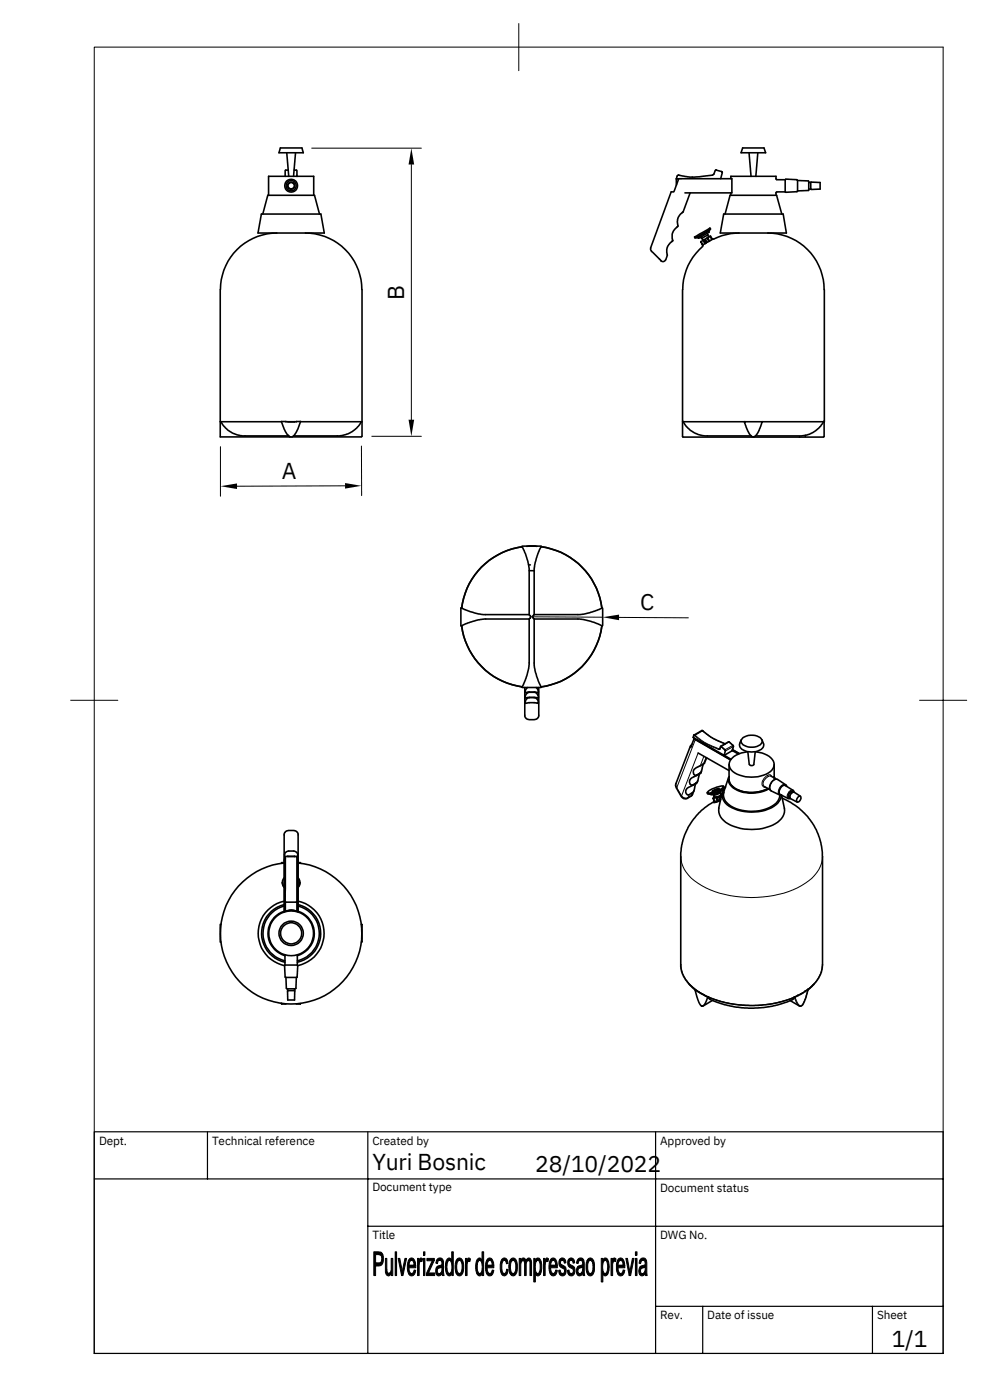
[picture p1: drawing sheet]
<svg xmlns="http://www.w3.org/2000/svg" width="210mm" height="297mm" viewBox="0 0 210 297" stroke-linecap="round" stroke-linejoin="round" font-family="sans-serif">
<defs><g id="words">
<g font-size="4.9">
<text x="85.8" y="63.7" transform="rotate(-90 85.8 63.7)">B</text>
<text x="59.8" y="101.6">A</text>
<text x="135.9" y="129.5">C</text>
<text x="79" y="248.2">Yuri Bosnic</text>
<text x="113.6" y="248.6">28/10/2022</text>
<text x="189.2" y="285.8">1/1</text>
</g>
<g font-size="2.5">
<text x="21" y="243">Dept.</text>
<text x="45" y="243">Technical reference</text>
<text x="79" y="242.9">Created by</text>
<text x="140.1" y="243">Approved by</text>
<text x="79" y="252.7">Document type</text>
<text x="140.1" y="253">Document status</text>
<text x="79" y="263">Title</text>
<text x="140.1" y="263">DWG No.</text>
<text x="140.1" y="280">Rev.</text>
<text x="150.1" y="280">Date of issue</text>
<text x="186.1" y="280">Sheet</text>
</g>
</g></defs>
<g fill="none" stroke="#000" stroke-width=".34">
<path d="M59.5 31.4h4.6l.3 1h-5.2zM60.8 32.4l.5 5M61.1 36.1l-.6 .1v1.2M62.4 36.1l.6 .1v1.2v-.2M62.7 32.4l-.4 5M143.5 37.9v1.4M151.2 37.2l-2.1 .2a11.1 11.1 0 0 1-5.1-.2l-.3 .1-.2 .7h.5M151.5 36.9l-.3 .2M151.5 37l.4-.9 1.3 .3 .1 .3-.4 1.2M155.1 37.9v-.5h9.6v.6l.1 .1M157.6 31.4h4.5l.4 1h-5.2zM158.9 32.4l.5 5"/>
<path d="M160.8 32.4l-.4 5M164.8 38.1h1.8v2.6h-1.8l-.1 .2v.5M166.7 38.1h2.4M169.1 38.2l.1 .1M169.2 38.3l2.3 .1M169.2 38.3v2.3M171.5 38.4v2l-2.3 .1M171.6 38.7h.4M172 38.7v1.4M172 38.7h2v1.4l-1.9 .1M55.5 45.4h12.6l.7 4.1h-14.1zM55.8 45.4l1-4h9.9l1.1 4"/>
<path d="M57 41.4v-4h9.6v4M58.8 49.5a12 12 0 0 0-12 11.9M64.8 49.5a12 12 0 0 1 12 11.9M138.1 52.6v.4l.2 .4 1.9 1.8a.57 .57 0 0 0 .5 .3 .57 .57 0 0 0 .5-.4M145.3 40.9h10v-3h-11.3l-.9 2.4a.45 .45 0 0 1-.2 .5 .45 .45 0 0 1-.5-.1l-4.3 11.9M146.4 40.9l-1.4 4.1-.7 .5-.4 .8-.2 .7 .1 1.1-.6 .6-.4 .6-.1 1.5a.46 .46 0 0 1-.4 .7l-.7 1-.1 1.1 .1 .6-.3 .9M147.4 50.3l3.2-1.9 .2 .2-3.3 1.9zM148.9 50.6l.3 .4-.5 .3M149.1 52v.3M149.1 52.3a11.9 11.9 0 0 0-4.2 9.1M149.3 50.9l-.1 .1 .4 .7M149.5 50.9h-.2l.5 .7"/>
<path d="M149.6 51.7l-.5 .3-.4-.7 .5 .7M149.9 51.5l-.3 .2M149.9 51.5h.1M150 50.5l-.3 .3M150 49.5l.2 .3-1.1 .7-.2 .1-.2-.3M150.1 49.9l.3 .4M150.2 50.5h-.2l.4 .7M150.3 49l.1 .3-2.1 1.3-.2-.3M150.5 48.8l.1 .1-1.4 .8-1.3 .8-.1-.2M150.7 50.1l.5 .7 .2-.1M150.7 50.1l.4 .7-1.1 .6-.3-.6-.2 .1 .4 .6M150.7 50.1l-.5 .4 .4 .7"/>
<path d="M153.6 45.4h12.6l.7 4.1h-14.1zM153.9 45.4l1-4h9.9l1.1 4M155.1 40.9v.5M156.9 49.5l-1.9 .1-1.8 .4-1.7 .7M162.9 49.5a12 12 0 0 1 12 11.9M169.2 40.6l-2.5 .1M171.6 40.1h.4M172 40.1l.1 .1M46.7 61.4v28.1M76.8 61.4v28.1M144.8 61.4v28.1M174.9 61.4l-.1 28.1"/>
<path d="M46.7 89.5v3.2h14.9M46.7 89.5h.2a5.9 5.9 0 0 0 6 3h8.3M46.9 89.5h12.8M61 89.5h1.5M61.1 92.4l.4 .3M62 92.7h14.7M63.8 89.5a7.2 7.2 0 0 1-1.6 3.1 .98 .98 0 0 1-1.4-.7l-1.1-2.4h2.8M76.7 89.5a5.9 5.9 0 0 1-6.1 3h-8.3M76.7 89.5h-14.2M76.7 89.5h.1v3.1M76.7 89.5h.1M76.8 92.6l-.1 .1"/>
<path d="M144.9 92.8h29.9M145 89.5h-.2l.1 3.2M145 89.5h13.2M145 89.5a5.9 5.9 0 0 0 6.1 3h8.3M169.7 92.7v.1M170.9 92.4v.3M174.8 89.5a5.7 5.7 0 0 1-5.6 3h-8.9M174.8 89.5h-13.1l-.9 2.4a1.01 1.01 0 0 1-1.3 .7l-.7-.9-.9-2.2h3.8M174.8 89.5h.1v3.1l-.1 .1M174.8 89.5h.1M110.8 116a15 15 0 0 0-12.8 13M110.8 116h.1"/>
<path d="M110.8 116l.1-.1h3.9v.1M110.8 116l.7 1.6 .8 3.1v9.7M111.7 115.9h2.2M112.1 115.9h1.5M112.2 119.9h.3M114.8 116a15.1 15.1 0 0 1 12.9 13M114.8 116l-1 2.5-.4 2.6M98 129h-.2v3.8h.2M98 129l1.7 .8 2.8 .6h9.8M98 132.8a15.1 15.1 0 0 0 12.8 13M112.3 131.4h-9.6l-2.4 .5-2.3 .9M112.3 130.4v.1a.44 .44 0 0 1 .3 .5 .44 .44 0 0 1-.3 .4"/>
<path d="M112.3 131.4v9.6l-.5 2.5-1 2.3M112.5 121.1h.9M113.4 121.1v9.3M113.4 130.4l-.1 .1a.45 .45 0 0 0-.3 .5 .45 .45 0 0 0 .4 .4M113.4 131.4h9.6l2.4 .5 2.3 .9M113.4 131.4v9.8l.5 2.4 .9 2.2M113.4 121.1h.1M127.7 129l.2 .1v3.6l-.2 .1M127.7 132.8a15 15 0 0 1-12.9 13M127.7 129l-2.5 1-2.1 .4h-9.7M127.8 129h.1M110.8 145.8v.1h4v-.1"/>
<path d="M110.8 145.8h.1M111.4 145.9v5.9a1 1 0 0 0 .9 .9h1.1a.94 .94 0 0 0 .9-.9v-5.9M112.3 148h1.1M113.4 148l.5 .3 .3 .5a.28 .28 0 0 1 .1 .4 .28 .28 0 0 1-.5 0h-1.8a.36 .36 0 0 1-.6-.1l.1-.2a.94 .94 0 0 1 .8-.9M113.4 148l.4 .1a.27 .27 0 0 0 .4 0 .27 .27 0 0 0 0-.4l-.4-.6-.4-.2h-1.2l-.5 .4-.2 .4a.28 .28 0 0 0 0 .4 .28 .28 0 0 0 .4-.1h.4M113.8 145.9v.1a.67 .67 0 0 1 .3 1l-.4-.1h-1.8a.29 .29 0 0 1-.5 .1 .29 .29 0 0 1 .1-.5l.4-.6M114.8 145.8h.1M146.5 158.6l.8-1.8 7.7 4.4M146.5 158.3l-3.1 8.3 .1 .5 1 1.9a1.01 1.01 0 0 0 1.4 .4l.9-.6 .5-1M146.8 158h.1M146.8 158l-.2 .3v.3M147.1 156.5l.2-.5 1.6-1 .3 .1a12.4 12.4 0 0 0 4.7 2.8"/>
<path d="M147.1 156.5h.1M147.1 156.5l.4 .3M147.3 156.6v.2M147.3 156.8l.3 .2M147.5 156.7l6.1 3.6M147.5 157l7.5 4.3M148.1 159.8l6.6 3.7M152.7 159l.2-.6 1.8-1 .9 .9-.2 1 1.2 .7M152.7 158.9h.1M155.3 159.3l-1.6 1M155.3 159.3h.1M155.4 159.1l1.4 .8"/>
<path d="M155.4 159.1l1.5 .8M157.3 157a1.44 1.44 0 0 0-.3 1.6 3.5 3.5 0 0 0 5 0 1.44 1.44 0 0 0-.3-1.6M157.7 156.5a3.2 3.2 0 0 1 3.8 .3 .9 .9 0 0 1-.5 1.4 2.89 2.89 0 0 1-3.7-.6 .91 .91 0 0 1 .4-1.1zM158.6 159.6a4.2 4.2 0 0 0-3.8 2.3 2.52 2.52 0 0 0 2.2 2.6 6.8 6.8 0 0 0 6.8-1.1 1.87 1.87 0 0 0-.6-2.9l-1.5-.7-1.3-.2M158.7 159.6l.3 2.6M160.3 159.6l-.3 2.6a.55 .55 0 0 1-1 0M145.9 167.2l1.8-.9-.6 1.9-.9 .5a.72 .72 0 0 1-.7-.5 .72 .72 0 0 1 .2-.8zM148.1 165.7l-.4 .6M148.9 163.7l-.3 .4-2.1 1.3a.69 .69 0 0 0-.2 .7 .69 .69 0 0 0 .7 .5l1-.7 .5-1.7M150 160.8l-.5 1.2-2.2 1.2a.71 .71 0 0 0-.2 .9 .71 .71 0 0 0 .7 .4l1-.7 .5-1.7M150 168.2l.1 .3M150.4 167.9l.9-.5a3.8 3.8 0 0 1 2.3-.5 5 5 0 0 1-3.5 1.3z"/>
<path d="M151.2 167.9l.8-.5h.6a1.16 1.16 0 0 1-1.2 .6h-.3zM151.3 169.4h.1M151.3 169.4l.2 .7M151.4 169.1l.1 .2M151.4 169.1l.2 .1M151.5 170.2l-.6 .3a13.3 13.3 0 0 0-6.4 11.3v22.9a7.2 7.2 0 0 0 3.6 5.7l1.6 .9M151.5 170.1v.1M151.5 170.1l.1 .1M151.5 170v.1M151.6 169.2l-.3 .2M151.7 169l-.3 .1M152 169.3l-.6 .1 .3 .7"/>
<path d="M152.1 169.2l-.1 .1 .2 .7 .2-.1M152.2 170l-.5 .2M152.5 171.5a3.5 3.5 0 0 0 2.6 3.7 11 11 0 0 0 9.9-.7l.4-.4a2.85 2.85 0 0 0 1-2.6M152.6 169.1h-.1M152.8 169.9h-.4l-.3-.7 .4-.1 .3 .8-1.1 .2M152.8 168.3l.2 .4-.4 .3-.9 .2-.1-.4M152.8 168.1a1.54 1.54 0 0 1-1.4 .7v-.2M152.9 168.9l-.2 .2 .2 .6M153 168.8v.4M153 168.6h.2M153.1 168.8h-.1l.1 .3M153.2 167.7l-1.1 .7-.8 .3-.5-.2"/>
<path d="M153.2 168.3l-.7 3.3M153.2 167.6l.1 .1M153.3 167.5l-.1 .1a4.7 4.7 0 0 1-2.6 .9M153.6 166.8v.3a5 5 0 0 1-3.4 1.4M153.6 160.3h.1M153.6 168.1a2.67 2.67 0 0 0 1.9 3.2 8.9 8.9 0 0 0 9.2-.9 2.6 2.6 0 0 0 .8-1.6M153.6 160.3l1.5 .8M154 167a2.54 2.54 0 0 0 .8 4.1 9.6 9.6 0 0 0 9.8-.3l.4-.4a2.3 2.3 0 0 0 .8-1.6M154.6 164.9l-1 3.2M154.7 162.2v3.3a3.3 3.3 0 0 0 3.1 2.5 8.1 8.1 0 0 0 5.2-.6M154.8 164.8a2.08 2.08 0 0 0 1.3 2.7 7.6 7.6 0 0 0 7-.1M162.3 167l1.1 .6"/>
<path d="M163.6 164.7l1.1 .7M164.2 164.8l.2 .4M164.3 162.2v2.9M164.3 164.9l.1 .3M166 169.4l1.8 .9 2.1 1.5a13.4 13.4 0 0 1 4.6 10v22.9a6.7 6.7 0 0 1-3.1 5.3M166.9 166.9l-.2-.4-1.7-1.1h-.5l-.7 .5-.5 1 .1 .6 .2 .3 2 1h.3l.5 2.8M168.3 168.1a.71 .71 0 0 0-.8 .4 .71 .71 0 0 0 .1 .8M168.5 168.1l-.2-.4-1.6-1a1.27 1.27 0 0 0-1.1 1.9l1.7 .9h.4M169.4 169.1l.3-.1a.73 .73 0 0 1 .1 .8 .73 .73 0 0 1-.6 .4l-.2-.5zM169.9 169l-1.3-.8a.84 .84 0 0 0-.9 .4 .84 .84 0 0 0 .1 .9l1.4 .7M46.9 196.2h-.2v3.7h.2M59.7 183.2h.1"/>
<path d="M59.9 187.3l.1 .6 .3 .4M60.3 183.2a15 15 0 0 0-11.3 22.8 15 15 0 0 0 25.5 0 15 15 0 0 0-11.2-22.8M60.3 183.1l-.6 .1M60.3 186.3a1.44 1.44 0 0 0 0 1.9M60.3 193.4a4.9 4.9 0 0 0-3.4 4.8 4.9 4.9 0 0 0 3.6 4.6M60.3 192.3a6 6 0 0 0-4.5 5.9 6 6 0 0 0 4.7 5.7M60.3 192a6.3 6.3 0 0 0-4.8 6.2 6.3 6.3 0 0 0 5 6M60.3 191.3a7 7 0 0 0-5.5 6.8 7 7 0 0 0 5.6 6.8M60.3 193.5v-16.3a1 1 0 0 1 1-.9h1a.94 .94 0 0 1 1 .9v16.3M60.4 182.3l-.1 .4M60.4 181.2l.6-.5 1.3-.1a.9 .9 0 0 1 .9 .8v12l-1.3-.2-1.5 .2v-12.2M60.6 191.4h2.4"/>
<path d="M60.6 181.8h2.4v11.6l-.9-.2-1.5 .2zM61 181.8h.1M62.4 181.8h.2M63.2 182.3l.1 .4M63.3 193.4a4.9 4.9 0 0 1 3.4 4.8 4.9 4.9 0 0 1-3.6 4.6M63.3 192a6.3 6.3 0 0 1 4.8 6.2 6.3 6.3 0 0 1-5 6M63.3 191.3a7 7 0 0 1 5.5 6.8 7 7 0 0 1-5.6 6.8M63.3 183.1l.5 .1M63.3 186.3a1.44 1.44 0 0 1 0 1.9M63.3 192.3a6 6 0 0 1 4.5 5.9 6 6 0 0 1-4.7 5.7M63.6 187.3v.6l-.3 .4M63.8 183.2h.1"/>
<path d="M76.7 196.2l.1 3.7h-.1M59.7 213l.1 .1h.9M60.3 202.7l.2 .1M60.4 204.9l.2 2.5h2.4l.2-2.5M60.5 202.8v2h2.6v-2M60.5 204.9h-.1M60.7 207.4l.1 2.4M60.8 209.9h1.9M61.1 209.9v.3h1.4v-.3M61.1 210.2v2h1.4v-2M62.9 207.4l-.2 2.4M63.1 204.9h.1"/>
<path d="M63.2 202.7l-.1 .1M63.8 213l-.9 .1M146.2 208.8l1.3 1.3M147.5 210.1l1 3a.56 .56 0 0 0 .6 .4 .56 .56 0 0 0 .5-.5l.6-1.4M147.6 210l-.1 .1 2.7 1.5h.1v.2a10.6 10.6 0 0 0 4.4 1.6l2.7 .5 2.6 .1 2.8-.3 2.7-.6a6.6 6.6 0 0 0 3-1.2l.1-.3M149.8 211.3l.5 .3M150.3 211.6l3.7 1.2 3 .5 2.1 .1 2.4-.1 2.4-.3 2-.4 2.7-1M151.2 212.3l-2 1.2M168.6 211.6h.1M169.3 211.3l-.8 .3M170.4 210.7l-.7 .4M170.9 210.4l-2.3 1.2"/>
<path d="M171.4 210l-.5 .4M171.4 210l-.7 2.4a1.16 1.16 0 0 1-1 1.1l-2-1.1M171.4 209.9v.1M172.8 208.8l-1.4 1.3M135 267.1v3.6"/>
<circle cx="61.8" cy="39.4" r="1.09"/>
<circle cx="61.8" cy="39.4" r=".68"/>
<circle cx="61.8" cy="39.4" r="1.36"/>
<circle cx="61.8" cy="39.4" r=".77"/>
<circle cx="61.8" cy="198.1" r="4.8"/>
<circle cx="61.8" cy="198.1" r="2.58"/>
<circle cx="61.8" cy="198.1" r="2.24"/>
</g>
<g fill="none" stroke="#000" stroke-width=".21">
<path d="M20 10h180.1v277.2h-180.1zM110.1 5v10M66.1 31.4h23.3M87.3 34.9v54.2M46.8 94.8v10.5M76.7 94.7v10.5M78.9 92.6h10.5M73.2 103.1l-22.9 .1M112.8 130.9l15.1 .1M131.4 131l14.7 .1M15 148.6h10M147.1 156.5l.2-.4a13.3 13.3 0 0 0 5.3 3l.4-.6"/>
<path d="M147.2 156.1h.1M147.3 156h.2a13.6 13.6 0 0 0 5.1 3M147.5 156.7v.1M147.5 157l-3.9 10.2M148.1 159.8l-3.5 9.1M148.9 155.1h.2M149.1 155.1l-1.7 1M149.1 155.1a13.1 13.1 0 0 0 4.7 2.8M149.1 155.1h.1M152.6 159h.1M152.6 159l-.1 .1M152.7 158.9l.1 .1"/>
<path d="M152.8 158.8l-.2 .2M152.9 158.5h.1M153 158.4h.1M153 158.5l.8 .7M153.1 158.4v.1M153.8 159.3l-.2 1M153.8 159.2l.1-.1 .1 .3M153.9 159.3h.1M154 159.3l-.3 1M154.6 157.5h.1M154.7 157.5l.8 .7-1.6 .9-.8-.7M154.7 157.5l-1.6 .9"/>
<path d="M155.5 158.2l.1 .3M155.6 158.4h.1M155.6 158.5l-1.6 .8M155.6 158.5l-.3 .8M195.1 148.6h10M143.4 166.3l.1 .6 .1 .2M143.6 167.2h-.1M143.6 167.2l1 1.7M144.6 168.9l-.1 .1M144.7 168.9l.6 .4h.7M145.9 169.3v.1M146.2 168.7l-.2 .6"/>
<path d="M146.9 168.2l-.2 .7-.7 .4M147 168.6l-.4 .4M147 166.6v.1M147.7 166.2v.1M147.8 164.5v.1M148.5 164.1v.1M149.4 160.5l-.8 2M149.8 160.7l-.5 1.4M151.5 170.1h.1M151.7 170.1l-.1 .1M152.8 170l-1.2 .4h-.2l.1-.2M152.9 169.7l-.2 .1"/>
<path d="M162.9 164.6l.1 .2M162.9 164.6a1.88 1.88 0 0 0-1 2.2l.2 .3h.5M162.9 164.6a.47 .47 0 0 1 .8 .2M163.6 164.7h-.5l-.5 .4a1.17 1.17 0 0 0-.3 1.9M165 165.5a1.49 1.49 0 0 0-1.6 1.6v.4l.3 .3M166.7 166.5a1.54 1.54 0 0 0-1.4 2.1l.1 .1M166.8 166.8a.75 .75 0 0 0-.8-.1 .75 .75 0 0 0-.4 .7l-.3 .5a.56 .56 0 0 0 .5 .8M168.2 167.7a1.25 1.25 0 0 0-1 1.8M168.4 168.1v-.2a.95 .95 0 0 0-1 .4 .95 .95 0 0 0-.1 1.1h.4M168.5 168.2a.87 .87 0 0 0-.7 1.3M144.5 181.8a7.5 7.5 0 0 0 4.4 6.2 23.3 23.3 0 0 0 21.2 0 7.5 7.5 0 0 0 4.4-6.2M144.5 204.7a7.2 7.2 0 0 0 3.7 5.8l1.6 .8"/>
<path d="M150.3 211.6a24.3 24.3 0 0 0 18.3 0l.5 1.3 .5 .6M170.9 210.4l-1.6 .9M171.4 210l-.4 1.6-.6 1.4a.54 .54 0 0 1-.5 .5 .54 .54 0 0 1-.5-.4l-.7-1.5M174.5 204.7a6.9 6.9 0 0 1-3.1 5.2M79.3 265.7h1.4l.5 .6h-1.5v1.8h1.5l-.5 .5-1 .1v2h-.4zM80.4 266.3h.8l.2 1.2-.2 .6h-1.5h.7a1.06 1.06 0 0 0 .4-1.7zM81.8 267.1h.3l.1 2.9 .3 .3h.5a.63 .63 0 0 1-.7 .4 .63 .63 0 0 1-.5-.7zM82.5 270.3l.6-.1-.1 .1zM83 267.1h.3v3.6h-.2v-.5l-.3-.1 .2-.6zM83.9 265.7h.3v5h-.3zM84.5 267.1h.3l.6 2.9-.2 .7zM85.9 267.1h.4l-.8 3.6h-.3z"/>
<path d="M86.7 267.5h.6l-.3 .2-.2 .9h1.4v.5h-1.4l.2 .9 .4 .3h-.7a4 4 0 0 1 0-2.8zM86.7 270.3h.8l.4-.8 .3 .1a.93 .93 0 0 1-1.2 1.1zM87 267.1a.82 .82 0 0 1 .8 .1 .82 .82 0 0 1 .3 .8l.1 .6h-1.4h1.1l-.3-1-.9-.1zM88.6 267.1h.3v.5h.4l-.1 .1-.2 .4-.1 2.6h-.3zM89.2 267l.5 .2-.2 .6-.6-.2zM89.9 267.1h.3v3.6h-.3zM89.9 265.7h.3v.7h-.3zM90.6 267.1h1.6v.4l-1.6 .1zM90.9 270.2h1.3v.5h-1.7zM91.7 267.5h.5l-1.3 2.7-.4 .5v-.5zM92.6 267.5h.7a.54 .54 0 0 0-.5 .7l-.3-.1zM92.7 268.9h1a1.17 1.17 0 0 0-.9 .8l.1 .5 .8 .1a.69 .69 0 0 1-.9 .4 .69 .69 0 0 1-.3-.9z"/>
<path d="M92.9 267.1a.83 .83 0 0 1 1 .1 .83 .83 0 0 1 .2 1l.1 2.5h-.3l-.1-.4h-.4l.3-.5 .1-.9h-1l.1-.2a.68 .68 0 0 0 .8-.3 .68 .68 0 0 0-.1-.8l-1-.1zM93.2 270.3h.6zM94.7 270.3h1.2a.57 .57 0 0 1-.6 .5 .57 .57 0 0 1-.6-.5zM95 267.2l.4-.2 .5 .5h-.6a2.28 2.28 0 0 0-.3 2.4l.4 .4h-.7l-.2-1.1a2.94 2.94 0 0 1 .5-2zM95.9 265.7h.3v5h-.3v-.4h-.4a2.43 2.43 0 0 0-.1-2.8h.5zM96.8 267.5h.7a1.49 1.49 0 0 0-.5 1.9l.1 .6 .4 .3h-.7l-.1-.3-.1-1.4zM97 267.2a.83 .83 0 0 1 1 0 .83 .83 0 0 1 .3 .8l.1 .6a2.14 2.14 0 0 1-.8 2.2l-.5-.1-.3-.4h.7a2.08 2.08 0 0 0 .4-2.4l-.3-.4h-.8zM98.8 267.1h.3v.5h.4l-.4 .7v2.4h-.3zM99.3 267h.2l.3 .2-.1 .6-.6-.2zM101.2 270.3h1.1a.55 .55 0 0 1-.5 .5 .55 .55 0 0 1-.6-.5zM101.4 267.1l.4-.1 .5 .5h-.5a2.09 2.09 0 0 0-.4 2.2l.4 .6h-.6l-.3-1.4a2.57 2.57 0 0 1 .5-1.8zM102.3 265.7h.3v5h-.3v-.4h-.3a2.43 2.43 0 0 0-.1-2.8h.4z"/>
<path d="M103.3 270.3h.8l.4-.8 .3 .1a.93 .93 0 0 1-1.2 1.1zM103.3 267.5h.6l-.3 .1-.2 1h1.4v.5h-1.4l.1 .9 .4 .3h-.6l-.2-.6-.1-1.1zM103.5 267.2a.73 .73 0 0 1 .8-.1 .73 .73 0 0 1 .4 .7l.1 .8h-1.4h1.1l-.1-.7-.3-.4h-.8zM106.4 270.3l.8-.1 .3-.8h.3a1.13 1.13 0 0 1-.9 1.4zM106.6 267.2a.64 .64 0 0 1 1 .3h-.6a1.65 1.65 0 0 0-.5 2l.2 .5 .3 .3h-.6a3.5 3.5 0 0 1 .2-3.1zM107 267.5h.6l.2 .6-.3 .1-.2-.5zM108.2 267.5h.7a1.17 1.17 0 0 0-.6 1.4l.2 1.1 .4 .3h-.7l-.1-.3-.1-1.4zM108.5 267.1a.84 .84 0 0 1 1.2 .9l.1 .6a2.14 2.14 0 0 1-.8 2.2l-.5-.1-.3-.4h.7a2.16 2.16 0 0 0 .2-2.7l-.9-.1zM110.2 267.1h.3v.5h.3l-.3 .7v2.4h-.3zM110.5 267.5h.5l-.5 .1zM110.8 267.1l.5-.1 .3 .6-1.1-.1zM111.2 267.6l.9-.1-.3 .3-.1 .4v2.5h-.4v-2.7z"/>
<path d="M111.9 267.1a.62 .62 0 0 1 .7 .1 .62 .62 0 0 1 .2 .6v2.9h-.3v-2.8l-.3-.4h-.5zM113.3 267.1h.3v.4l.3 .1a2.43 2.43 0 0 0 .1 2.7h.7h-1.1v1.8h-.3zM113.6 270.3h1.1a.56 .56 0 0 1-.5 .5 .56 .56 0 0 1-.6-.5zM113.6 267.4l.5 .1h-.5zM113.8 267.1a.79 .79 0 0 1 .8 .2 .79 .79 0 0 1 .3 .7l.1 1.3-.2 .8-.1 .2h-.6a2.36 2.36 0 0 0 .3-2.7l-.8-.2zM115.3 267.1h.3v.5h.5l-.2 .1-.2 .4v2.6h-.4zM116 267l.4 .2-.1 .6-.7-.2zM116.7 267.5h.7l-.4 .4-.1 .7h1.4v.5h-1.5l.2 .9 .4 .3h-.7l-.2-.6v-1.1zM116.7 270.3h.8l.4-.8 .4 .1a.93 .93 0 0 1-1.3 1.1zM117 267.2a.8 .8 0 0 1 .9 0 .8 .8 0 0 1 .3 .8l.1 .6h-1.4h1l-.1-.8-.2-.3h-.9zM118.6 269.6l.3-.1 .2 .7 .3 .1h-.7zM118.7 267.5h.6a.57 .57 0 0 0-.3 .6 .57 .57 0 0 0 .5 .5 1.24 1.24 0 0 1 .6 1.2 1.24 1.24 0 0 1-.7 1l-.5-.2-.2-.3h.7a.66 .66 0 0 0 .4-.8 .66 .66 0 0 0-.7-.5 1.27 1.27 0 0 1-.4-1.5z"/>
<path d="M118.9 267.1a.78 .78 0 0 1 .9 .1 .78 .78 0 0 1 .3 .8l-.4 .1-.2-.6h-.8zM120.4 269.6l.3-.1 .2 .7 .3 .1h-.6zM120.6 267.5h.6a.57 .57 0 0 0-.4 .6 .57 .57 0 0 0 .6 .5 1.24 1.24 0 0 1 .6 1.2 1.24 1.24 0 0 1-.8 1l-.4-.2-.2-.3h.6a.66 .66 0 0 0 .5-.8 .66 .66 0 0 0-.7-.5 1.27 1.27 0 0 1-.4-1.5zM120.8 267.1a.78 .78 0 0 1 .9 .1 .78 .78 0 0 1 .3 .8l-.4 .1-.3-.6h-.7zM122.5 267.5h.7l-.3 .1-.2 .6-.4-.1zM122.6 268.9h1a1.15 1.15 0 0 0-1 .8l.2 .6h.8a.71 .71 0 0 1-.9 .4 .71 .71 0 0 1-.4-.9zM122.7 267.2a.8 .8 0 0 1 1-.1 .8 .8 0 0 1 .3 .9l.1 2.7h-.4l-.1-.4h-.3l.3-.6v-.8h-1l.2-.2a.66 .66 0 0 0 .7-.3 .66 .66 0 0 0 0-.8l-1-.1zM123 270.3h.6zM124.6 267.5h.7a1.65 1.65 0 0 0-.5 2l.2 .6 .3 .2h-.7l-.1-.4-.1-1.6zM124.9 267.1a.89 .89 0 0 1 .9 .1 .89 .89 0 0 1 .3 .9v.5a1.95 1.95 0 0 1-.7 2.2l-.4-.1-.4-.4h.7a1.87 1.87 0 0 0 .4-2.3l-.3-.5h-.8zM127.6 267.1h.3v.4l.3 .1a2.66 2.66 0 0 0 .1 2.7h.7h-1.1v1.8h-.3zM127.9 270.3h1.1a.53 .53 0 0 1-.5 .5 .53 .53 0 0 1-.6-.5z"/>
<path d="M127.9 267.4l.5 .1-.2 .1-.3-.1zM128.2 267.1a.76 .76 0 0 1 1 .8l.1 .8-.1 1.2-.2 .4h-.6a2.09 2.09 0 0 0 .5-2.3l-.3-.5-.7-.1zM129.7 267.1h.3v.5h.3l-.3 .6v2.5h-.3zM130.2 267h.2l.3 .2-.1 .6-.6-.2zM131.1 267.5h.6l-.3 .2-.3 .9h1.5v.5h-1.5l.2 .9 .4 .3h-.6a4 4 0 0 1 0-2.8zM131.1 270.3h.8l.3-.8 .4 .1a.96 .96 0 0 1-1.2 1.1zM131.3 267.1a.84 .84 0 0 1 1.2 .9l.1 .6h-1.5h1.2l-.3-1-.9-.1zM132.8 267.1h.3l.5 2.7-.1 .9zM134.2 267.1h.3l-.7 3.6h-.3zM134.8 267.1h.4v3.6h-.4zM134.8 265.7h.4v.7h-.4zM135.8 267.5h.6l-.3 .1-.2 .6-.3-.1z"/>
<path d="M135.9 268.9h1a1.15 1.15 0 0 0-1 .8l.2 .6h.8a.71 .71 0 0 1-1 .4 .71 .71 0 0 1-.3-.9zM136 267.2a.8 .8 0 0 1 .9-.1 .8 .8 0 0 1 .4 .9v2.7h-.3v-.4h-.5l.4-.6v-.8h-1l.2-.2a.68 .68 0 0 0 .7-.3 .68 .68 0 0 0 0-.8l-1-.1zM136.3 270.3h.7z"/>
</g>
<path d="M20 240.2h180.1v47h-180.1zM20 250.2h180.1M44 240.2v10M78.1 240.2v47M139.1 240.2v47M78.1 260.3h122M139.1 277.2h61M149.1 277.2v10M185.1 277.2v10" fill="none" stroke="#000" stroke-width=".25"/>
<g fill="#000">
<path d="M87.3 31.4l.6 3.5h-1.2zM86.7 89.1h1.2l-.6 3.5zM46.8 103.2l3.5-.6v1.2zM73.2 102.5l3.5 .6-3.5 .6zM127.9 131l3.5-.6v1.2z"/>
<path d="M79.3 265.7h1.4l.5 .6h-1.5v1.8h1.5l-.5 .5-1 .1v2h-.4z" fill-rule="evenodd"/>
<path d="M79.3 265.7h1.4l.5 .6h-1.5v1.8h1.5l-.5 .5-1 .1v2h-.4z" fill-rule="evenodd"/>
<path d="M80.4 266.3h.8l.2 1.2-.2 .6h-1.5h.7a1.06 1.06 0 0 0 .4-1.7z" fill-rule="evenodd"/>
<path d="M80.4 266.3h.8l.2 1.2-.2 .6h-1.5h.7a1.06 1.06 0 0 0 .4-1.7z" fill-rule="evenodd"/>
<path d="M81.8 267.1h.3l.1 2.9 .3 .3h.5a.63 .63 0 0 1-.7 .4 .63 .63 0 0 1-.5-.7z" fill-rule="evenodd"/>
<path d="M81.8 267.1h.3l.1 2.9 .3 .3h.5a.63 .63 0 0 1-.7 .4 .63 .63 0 0 1-.5-.7z" fill-rule="evenodd"/>
<path d="M82.5 270.3l.6-.1-.1 .1z" fill-rule="evenodd"/>
<path d="M82.5 270.3l.6-.1-.1 .1z" fill-rule="evenodd"/>
<path d="M83 267.1h.3v3.6h-.2v-.5l-.3-.1 .2-.6z" fill-rule="evenodd"/>
<path d="M83 267.1h.3v3.6h-.2v-.5l-.3-.1 .2-.6z" fill-rule="evenodd"/>
<path d="M84.5 267.1h.3l.6 2.9-.2 .7z" fill-rule="evenodd"/>
<path d="M84.5 267.1h.3l.6 2.9-.2 .7z" fill-rule="evenodd"/>
<path d="M85.9 267.1h.4l-.8 3.6h-.3z" fill-rule="evenodd"/>
<path d="M85.9 267.1h.4l-.8 3.6h-.3z" fill-rule="evenodd"/>
<path d="M86.7 267.5h.6l-.3 .2-.2 .9h1.4v.5h-1.4l.2 .9 .4 .3h-.7a4 4 0 0 1 0-2.8z" fill-rule="evenodd"/>
<path d="M86.7 267.5h.6l-.3 .2-.2 .9h1.4v.5h-1.4l.2 .9 .4 .3h-.7a4 4 0 0 1 0-2.8z" fill-rule="evenodd"/>
<path d="M87 267.1a.82 .82 0 0 1 .8 .1 .82 .82 0 0 1 .3 .8l.1 .6h-1.4h1.1l-.3-1-.9-.1z" fill-rule="evenodd"/>
<path d="M87 267.1a.82 .82 0 0 1 .8 .1 .82 .82 0 0 1 .3 .8l.1 .6h-1.4h1.1l-.3-1-.9-.1z" fill-rule="evenodd"/>
<path d="M86.7 270.3h.8l.4-.8 .3 .1a.93 .93 0 0 1-1.2 1.1z" fill-rule="evenodd"/>
<path d="M86.7 270.3h.8l.4-.8 .3 .1a.93 .93 0 0 1-1.2 1.1z" fill-rule="evenodd"/>
<path d="M88.6 267.1h.3v.5h.4l-.1 .1-.2 .4-.1 2.6h-.3z" fill-rule="evenodd"/>
<path d="M88.6 267.1h.3v.5h.4l-.1 .1-.2 .4-.1 2.6h-.3z" fill-rule="evenodd"/>
<path d="M89.2 267l.5 .2-.2 .6-.6-.2z" fill-rule="evenodd"/>
<path d="M89.2 267l.5 .2-.2 .6-.6-.2z" fill-rule="evenodd"/>
<path d="M89.9 265.7h.3v.7h-.3z" fill-rule="evenodd"/>
<path d="M89.9 265.7h.3v.7h-.3z" fill-rule="evenodd"/>
<path d="M91.7 267.5h.5l-1.3 2.7-.4 .5v-.5z" fill-rule="evenodd"/>
<path d="M91.7 267.5h.5l-1.3 2.7-.4 .5v-.5z" fill-rule="evenodd"/>
<path d="M90.6 267.1h1.6v.4l-1.6 .1z" fill-rule="evenodd"/>
<path d="M90.6 267.1h1.6v.4l-1.6 .1z" fill-rule="evenodd"/>
<path d="M90.9 270.2h1.3v.5h-1.7z" fill-rule="evenodd"/>
<path d="M90.9 270.2h1.3v.5h-1.7z" fill-rule="evenodd"/>
<path d="M92.6 267.5h.7a.54 .54 0 0 0-.5 .7l-.3-.1z" fill-rule="evenodd"/>
<path d="M92.6 267.5h.7a.54 .54 0 0 0-.5 .7l-.3-.1z" fill-rule="evenodd"/>
<path d="M92.7 268.9h1a1.17 1.17 0 0 0-.9 .8l.1 .5 .8 .1a.69 .69 0 0 1-.9 .4 .69 .69 0 0 1-.3-.9z" fill-rule="evenodd"/>
<path d="M92.7 268.9h1a1.17 1.17 0 0 0-.9 .8l.1 .5 .8 .1a.69 .69 0 0 1-.9 .4 .69 .69 0 0 1-.3-.9z" fill-rule="evenodd"/>
<path d="M93.2 270.3h.6z" fill-rule="evenodd"/>
<path d="M93.2 270.3h.6z" fill-rule="evenodd"/>
<path d="M92.9 267.1a.83 .83 0 0 1 1 .1 .83 .83 0 0 1 .2 1l.1 2.5h-.3l-.1-.4h-.4l.3-.5 .1-.9h-1l.1-.2a.68 .68 0 0 0 .8-.3 .68 .68 0 0 0-.1-.8l-1-.1z" fill-rule="evenodd"/>
<path d="M92.9 267.1a.83 .83 0 0 1 1 .1 .83 .83 0 0 1 .2 1l.1 2.5h-.3l-.1-.4h-.4l.3-.5 .1-.9h-1l.1-.2a.68 .68 0 0 0 .8-.3 .68 .68 0 0 0-.1-.8l-1-.1z" fill-rule="evenodd"/>
<path d="M95 267.2l.4-.2 .5 .5h-.6a2.28 2.28 0 0 0-.3 2.4l.4 .4h-.7l-.2-1.1a2.94 2.94 0 0 1 .5-2z" fill-rule="evenodd"/>
<path d="M95 267.2l.4-.2 .5 .5h-.6a2.28 2.28 0 0 0-.3 2.4l.4 .4h-.7l-.2-1.1a2.94 2.94 0 0 1 .5-2z" fill-rule="evenodd"/>
<path d="M94.7 270.3h1.2a.57 .57 0 0 1-.6 .5 .57 .57 0 0 1-.6-.5z" fill-rule="evenodd"/>
<path d="M94.7 270.3h1.2a.57 .57 0 0 1-.6 .5 .57 .57 0 0 1-.6-.5z" fill-rule="evenodd"/>
<path d="M95.9 265.7h.3v5h-.3v-.4h-.4a2.43 2.43 0 0 0-.1-2.8h.5z" fill-rule="evenodd"/>
<path d="M95.9 265.7h.3v5h-.3v-.4h-.4a2.43 2.43 0 0 0-.1-2.8h.5z" fill-rule="evenodd"/>
<path d="M96.8 267.5h.7a1.49 1.49 0 0 0-.5 1.9l.1 .6 .4 .3h-.7l-.1-.3-.1-1.4z" fill-rule="evenodd"/>
<path d="M96.8 267.5h.7a1.49 1.49 0 0 0-.5 1.9l.1 .6 .4 .3h-.7l-.1-.3-.1-1.4z" fill-rule="evenodd"/>
<path d="M97 267.2a.83 .83 0 0 1 1 0 .83 .83 0 0 1 .3 .8l.1 .6a2.14 2.14 0 0 1-.8 2.2l-.5-.1-.3-.4h.7a2.08 2.08 0 0 0 .4-2.4l-.3-.4h-.8z" fill-rule="evenodd"/>
<path d="M97 267.2a.83 .83 0 0 1 1 0 .83 .83 0 0 1 .3 .8l.1 .6a2.14 2.14 0 0 1-.8 2.2l-.5-.1-.3-.4h.7a2.08 2.08 0 0 0 .4-2.4l-.3-.4h-.8z" fill-rule="evenodd"/>
<path d="M98.8 267.1h.3v.5h.4l-.4 .7v2.4h-.3z" fill-rule="evenodd"/>
<path d="M98.8 267.1h.3v.5h.4l-.4 .7v2.4h-.3z" fill-rule="evenodd"/>
<path d="M99.3 267h.2l.3 .2-.1 .6-.6-.2z" fill-rule="evenodd"/>
<path d="M99.3 267h.2l.3 .2-.1 .6-.6-.2z" fill-rule="evenodd"/>
<path d="M101.4 267.1l.4-.1 .5 .5h-.5a2.09 2.09 0 0 0-.4 2.2l.4 .6h-.6l-.3-1.4a2.57 2.57 0 0 1 .5-1.8z" fill-rule="evenodd"/>
<path d="M101.4 267.1l.4-.1 .5 .5h-.5a2.09 2.09 0 0 0-.4 2.2l.4 .6h-.6l-.3-1.4a2.57 2.57 0 0 1 .5-1.8z" fill-rule="evenodd"/>
<path d="M101.2 270.3h1.1a.55 .55 0 0 1-.5 .5 .55 .55 0 0 1-.6-.5z" fill-rule="evenodd"/>
<path d="M101.2 270.3h1.1a.55 .55 0 0 1-.5 .5 .55 .55 0 0 1-.6-.5z" fill-rule="evenodd"/>
<path d="M102.3 265.7h.3v5h-.3v-.4h-.3a2.43 2.43 0 0 0-.1-2.8h.4z" fill-rule="evenodd"/>
<path d="M102.3 265.7h.3v5h-.3v-.4h-.3a2.43 2.43 0 0 0-.1-2.8h.4z" fill-rule="evenodd"/>
<path d="M103.3 267.5h.6l-.3 .1-.2 1h1.4v.5h-1.4l.1 .9 .4 .3h-.6l-.2-.6-.1-1.1z" fill-rule="evenodd"/>
<path d="M103.3 267.5h.6l-.3 .1-.2 1h1.4v.5h-1.4l.1 .9 .4 .3h-.6l-.2-.6-.1-1.1z" fill-rule="evenodd"/>
<path d="M103.5 267.2a.73 .73 0 0 1 .8-.1 .73 .73 0 0 1 .4 .7l.1 .8h-1.4h1.1l-.1-.7-.3-.4h-.8z" fill-rule="evenodd"/>
<path d="M103.5 267.2a.73 .73 0 0 1 .8-.1 .73 .73 0 0 1 .4 .7l.1 .8h-1.4h1.1l-.1-.7-.3-.4h-.8z" fill-rule="evenodd"/>
<path d="M103.3 270.3h.8l.4-.8 .3 .1a.93 .93 0 0 1-1.2 1.1z" fill-rule="evenodd"/>
<path d="M103.3 270.3h.8l.4-.8 .3 .1a.93 .93 0 0 1-1.2 1.1z" fill-rule="evenodd"/>
<path d="M106.6 267.2a.64 .64 0 0 1 1 .3h-.6a1.65 1.65 0 0 0-.5 2l.2 .5 .3 .3h-.6a3.5 3.5 0 0 1 .2-3.1z" fill-rule="evenodd"/>
<path d="M106.6 267.2a.64 .64 0 0 1 1 .3h-.6a1.65 1.65 0 0 0-.5 2l.2 .5 .3 .3h-.6a3.5 3.5 0 0 1 .2-3.1z" fill-rule="evenodd"/>
<path d="M106.4 270.3l.8-.1 .3-.8h.3a1.13 1.13 0 0 1-.9 1.4z" fill-rule="evenodd"/>
<path d="M106.4 270.3l.8-.1 .3-.8h.3a1.13 1.13 0 0 1-.9 1.4z" fill-rule="evenodd"/>
<path d="M107 267.5h.6l.2 .6-.3 .1-.2-.5z" fill-rule="evenodd"/>
<path d="M107 267.5h.6l.2 .6-.3 .1-.2-.5z" fill-rule="evenodd"/>
<path d="M108.2 267.5h.7a1.17 1.17 0 0 0-.6 1.4l.2 1.1 .4 .3h-.7l-.1-.3-.1-1.4z" fill-rule="evenodd"/>
<path d="M108.2 267.5h.7a1.17 1.17 0 0 0-.6 1.4l.2 1.1 .4 .3h-.7l-.1-.3-.1-1.4z" fill-rule="evenodd"/>
<path d="M108.5 267.1a.84 .84 0 0 1 1.2 .9l.1 .6a2.14 2.14 0 0 1-.8 2.2l-.5-.1-.3-.4h.7a2.16 2.16 0 0 0 .2-2.7l-.9-.1z" fill-rule="evenodd"/>
<path d="M108.5 267.1a.84 .84 0 0 1 1.2 .9l.1 .6a2.14 2.14 0 0 1-.8 2.2l-.5-.1-.3-.4h.7a2.16 2.16 0 0 0 .2-2.7l-.9-.1z" fill-rule="evenodd"/>
<path d="M110.2 267.1h.3v.5h.3l-.3 .7v2.4h-.3z" fill-rule="evenodd"/>
<path d="M110.2 267.1h.3v.5h.3l-.3 .7v2.4h-.3z" fill-rule="evenodd"/>
<path d="M110.5 267.5h.5l-.5 .1z" fill-rule="evenodd"/>
<path d="M110.5 267.5h.5l-.5 .1z" fill-rule="evenodd"/>
<path d="M110.8 267.1l.5-.1 .3 .6-1.1-.1z" fill-rule="evenodd"/>
<path d="M110.8 267.1l.5-.1 .3 .6-1.1-.1z" fill-rule="evenodd"/>
<path d="M111.2 267.6l.9-.1-.3 .3-.1 .4v2.5h-.4v-2.7z" fill-rule="evenodd"/>
<path d="M111.2 267.6l.9-.1-.3 .3-.1 .4v2.5h-.4v-2.7z" fill-rule="evenodd"/>
<path d="M111.9 267.1a.62 .62 0 0 1 .7 .1 .62 .62 0 0 1 .2 .6v2.9h-.3v-2.8l-.3-.4h-.5z" fill-rule="evenodd"/>
<path d="M111.9 267.1a.62 .62 0 0 1 .7 .1 .62 .62 0 0 1 .2 .6v2.9h-.3v-2.8l-.3-.4h-.5z" fill-rule="evenodd"/>
<path d="M113.3 267.1h.3v.4l.3 .1a2.43 2.43 0 0 0 .1 2.7h.7h-1.1v1.8h-.3z" fill-rule="evenodd"/>
<path d="M113.3 267.1h.3v.4l.3 .1a2.43 2.43 0 0 0 .1 2.7h.7h-1.1v1.8h-.3z" fill-rule="evenodd"/>
<path d="M113.6 267.4l.5 .1h-.5z" fill-rule="evenodd"/>
<path d="M113.6 267.4l.5 .1h-.5z" fill-rule="evenodd"/>
<path d="M113.8 267.1a.79 .79 0 0 1 .8 .2 .79 .79 0 0 1 .3 .7l.1 1.3-.2 .8-.1 .2h-.6a2.36 2.36 0 0 0 .3-2.7l-.8-.2z" fill-rule="evenodd"/>
<path d="M113.8 267.1a.79 .79 0 0 1 .8 .2 .79 .79 0 0 1 .3 .7l.1 1.3-.2 .8-.1 .2h-.6a2.36 2.36 0 0 0 .3-2.7l-.8-.2z" fill-rule="evenodd"/>
<path d="M113.6 270.3h1.1a.56 .56 0 0 1-.5 .5 .56 .56 0 0 1-.6-.5z" fill-rule="evenodd"/>
<path d="M113.6 270.3h1.1a.56 .56 0 0 1-.5 .5 .56 .56 0 0 1-.6-.5z" fill-rule="evenodd"/>
<path d="M115.3 267.1h.3v.5h.5l-.2 .1-.2 .4v2.6h-.4z" fill-rule="evenodd"/>
<path d="M115.3 267.1h.3v.5h.5l-.2 .1-.2 .4v2.6h-.4z" fill-rule="evenodd"/>
<path d="M116 267l.4 .2-.1 .6-.7-.2z" fill-rule="evenodd"/>
<path d="M116 267l.4 .2-.1 .6-.7-.2z" fill-rule="evenodd"/>
<path d="M116.7 267.5h.7l-.4 .4-.1 .7h1.4v.5h-1.5l.2 .9 .4 .3h-.7l-.2-.6v-1.1z" fill-rule="evenodd"/>
<path d="M116.7 267.5h.7l-.4 .4-.1 .7h1.4v.5h-1.5l.2 .9 .4 .3h-.7l-.2-.6v-1.1z" fill-rule="evenodd"/>
<path d="M117 267.2a.8 .8 0 0 1 .9 0 .8 .8 0 0 1 .3 .8l.1 .6h-1.4h1l-.1-.8-.2-.3h-.9z" fill-rule="evenodd"/>
<path d="M117 267.2a.8 .8 0 0 1 .9 0 .8 .8 0 0 1 .3 .8l.1 .6h-1.4h1l-.1-.8-.2-.3h-.9z" fill-rule="evenodd"/>
<path d="M116.7 270.3h.8l.4-.8 .4 .1a.93 .93 0 0 1-1.3 1.1z" fill-rule="evenodd"/>
<path d="M116.7 270.3h.8l.4-.8 .4 .1a.93 .93 0 0 1-1.3 1.1z" fill-rule="evenodd"/>
<path d="M118.7 267.5h.6a.57 .57 0 0 0-.3 .6 .57 .57 0 0 0 .5 .5 1.24 1.24 0 0 1 .6 1.2 1.24 1.24 0 0 1-.7 1l-.5-.2-.2-.3h.7a.66 .66 0 0 0 .4-.8 .66 .66 0 0 0-.7-.5 1.27 1.27 0 0 1-.4-1.5z" fill-rule="evenodd"/>
<path d="M118.7 267.5h.6a.57 .57 0 0 0-.3 .6 .57 .57 0 0 0 .5 .5 1.24 1.24 0 0 1 .6 1.2 1.24 1.24 0 0 1-.7 1l-.5-.2-.2-.3h.7a.66 .66 0 0 0 .4-.8 .66 .66 0 0 0-.7-.5 1.27 1.27 0 0 1-.4-1.5z" fill-rule="evenodd"/>
<path d="M118.6 269.6l.3-.1 .2 .7 .3 .1h-.7z" fill-rule="evenodd"/>
<path d="M118.6 269.6l.3-.1 .2 .7 .3 .1h-.7z" fill-rule="evenodd"/>
<path d="M118.9 267.1a.78 .78 0 0 1 .9 .1 .78 .78 0 0 1 .3 .8l-.4 .1-.2-.6h-.8z" fill-rule="evenodd"/>
<path d="M118.9 267.1a.78 .78 0 0 1 .9 .1 .78 .78 0 0 1 .3 .8l-.4 .1-.2-.6h-.8z" fill-rule="evenodd"/>
<path d="M120.6 267.5h.6a.57 .57 0 0 0-.4 .6 .57 .57 0 0 0 .6 .5 1.24 1.24 0 0 1 .6 1.2 1.24 1.24 0 0 1-.8 1l-.4-.2-.2-.3h.6a.66 .66 0 0 0 .5-.8 .66 .66 0 0 0-.7-.5 1.27 1.27 0 0 1-.4-1.5z" fill-rule="evenodd"/>
<path d="M120.6 267.5h.6a.57 .57 0 0 0-.4 .6 .57 .57 0 0 0 .6 .5 1.24 1.24 0 0 1 .6 1.2 1.24 1.24 0 0 1-.8 1l-.4-.2-.2-.3h.6a.66 .66 0 0 0 .5-.8 .66 .66 0 0 0-.7-.5 1.27 1.27 0 0 1-.4-1.5z" fill-rule="evenodd"/>
<path d="M120.4 269.6l.3-.1 .2 .7 .3 .1h-.6z" fill-rule="evenodd"/>
<path d="M120.4 269.6l.3-.1 .2 .7 .3 .1h-.6z" fill-rule="evenodd"/>
<path d="M120.8 267.1a.78 .78 0 0 1 .9 .1 .78 .78 0 0 1 .3 .8l-.4 .1-.3-.6h-.7z" fill-rule="evenodd"/>
<path d="M120.8 267.1a.78 .78 0 0 1 .9 .1 .78 .78 0 0 1 .3 .8l-.4 .1-.3-.6h-.7z" fill-rule="evenodd"/>
<path d="M122.5 267.5h.7l-.3 .1-.2 .6-.4-.1z" fill-rule="evenodd"/>
<path d="M122.5 267.5h.7l-.3 .1-.2 .6-.4-.1z" fill-rule="evenodd"/>
<path d="M122.6 268.9h1a1.15 1.15 0 0 0-1 .8l.2 .6h.8a.71 .71 0 0 1-.9 .4 .71 .71 0 0 1-.4-.9z" fill-rule="evenodd"/>
<path d="M122.6 268.9h1a1.15 1.15 0 0 0-1 .8l.2 .6h.8a.71 .71 0 0 1-.9 .4 .71 .71 0 0 1-.4-.9z" fill-rule="evenodd"/>
<path d="M122.7 267.2a.8 .8 0 0 1 1-.1 .8 .8 0 0 1 .3 .9l.1 2.7h-.4l-.1-.4h-.3l.3-.6v-.8h-1l.2-.2a.66 .66 0 0 0 .7-.3 .66 .66 0 0 0 0-.8l-1-.1z" fill-rule="evenodd"/>
<path d="M122.7 267.2a.8 .8 0 0 1 1-.1 .8 .8 0 0 1 .3 .9l.1 2.7h-.4l-.1-.4h-.3l.3-.6v-.8h-1l.2-.2a.66 .66 0 0 0 .7-.3 .66 .66 0 0 0 0-.8l-1-.1z" fill-rule="evenodd"/>
<path d="M123 270.3h.6z" fill-rule="evenodd"/>
<path d="M123 270.3h.6z" fill-rule="evenodd"/>
<path d="M124.6 267.5h.7a1.65 1.65 0 0 0-.5 2l.2 .6 .3 .2h-.7l-.1-.4-.1-1.6z" fill-rule="evenodd"/>
<path d="M124.6 267.5h.7a1.65 1.65 0 0 0-.5 2l.2 .6 .3 .2h-.7l-.1-.4-.1-1.6z" fill-rule="evenodd"/>
<path d="M124.9 267.1a.89 .89 0 0 1 .9 .1 .89 .89 0 0 1 .3 .9v.5a1.95 1.95 0 0 1-.7 2.2l-.4-.1-.4-.4h.7a1.87 1.87 0 0 0 .4-2.3l-.3-.5h-.8z" fill-rule="evenodd"/>
<path d="M124.9 267.1a.89 .89 0 0 1 .9 .1 .89 .89 0 0 1 .3 .9v.5a1.95 1.95 0 0 1-.7 2.2l-.4-.1-.4-.4h.7a1.87 1.87 0 0 0 .4-2.3l-.3-.5h-.8z" fill-rule="evenodd"/>
<path d="M127.6 267.1h.3v.4l.3 .1a2.66 2.66 0 0 0 .1 2.7h.7h-1.1v1.8h-.3z" fill-rule="evenodd"/>
<path d="M127.6 267.1h.3v.4l.3 .1a2.66 2.66 0 0 0 .1 2.7h.7h-1.1v1.8h-.3z" fill-rule="evenodd"/>
<path d="M127.9 267.4l.5 .1-.2 .1-.3-.1z" fill-rule="evenodd"/>
<path d="M127.9 267.4l.5 .1-.2 .1-.3-.1z" fill-rule="evenodd"/>
<path d="M128.2 267.1a.76 .76 0 0 1 1 .8l.1 .8-.1 1.2-.2 .4h-.6a2.09 2.09 0 0 0 .5-2.3l-.3-.5-.7-.1z" fill-rule="evenodd"/>
<path d="M128.2 267.1a.76 .76 0 0 1 1 .8l.1 .8-.1 1.2-.2 .4h-.6a2.09 2.09 0 0 0 .5-2.3l-.3-.5-.7-.1z" fill-rule="evenodd"/>
<path d="M127.9 270.3h1.1a.53 .53 0 0 1-.5 .5 .53 .53 0 0 1-.6-.5z" fill-rule="evenodd"/>
<path d="M127.9 270.3h1.1a.53 .53 0 0 1-.5 .5 .53 .53 0 0 1-.6-.5z" fill-rule="evenodd"/>
<path d="M129.7 267.1h.3v.5h.3l-.3 .6v2.5h-.3z" fill-rule="evenodd"/>
<path d="M129.7 267.1h.3v.5h.3l-.3 .6v2.5h-.3z" fill-rule="evenodd"/>
<path d="M130.2 267h.2l.3 .2-.1 .6-.6-.2z" fill-rule="evenodd"/>
<path d="M130.2 267h.2l.3 .2-.1 .6-.6-.2z" fill-rule="evenodd"/>
<path d="M131.1 267.5h.6l-.3 .2-.3 .9h1.5v.5h-1.5l.2 .9 .4 .3h-.6a4 4 0 0 1 0-2.8z" fill-rule="evenodd"/>
<path d="M131.1 267.5h.6l-.3 .2-.3 .9h1.5v.5h-1.5l.2 .9 .4 .3h-.6a4 4 0 0 1 0-2.8z" fill-rule="evenodd"/>
<path d="M131.3 267.1a.84 .84 0 0 1 1.2 .9l.1 .6h-1.5h1.2l-.3-1-.9-.1z" fill-rule="evenodd"/>
<path d="M131.3 267.1a.84 .84 0 0 1 1.2 .9l.1 .6h-1.5h1.2l-.3-1-.9-.1z" fill-rule="evenodd"/>
<path d="M131.1 270.3h.8l.3-.8 .4 .1a.96 .96 0 0 1-1.2 1.1z" fill-rule="evenodd"/>
<path d="M131.1 270.3h.8l.3-.8 .4 .1a.96 .96 0 0 1-1.2 1.1z" fill-rule="evenodd"/>
<path d="M132.8 267.1h.3l.5 2.7-.1 .9z" fill-rule="evenodd"/>
<path d="M132.8 267.1h.3l.5 2.7-.1 .9z" fill-rule="evenodd"/>
<path d="M134.2 267.1h.3l-.7 3.6h-.3z" fill-rule="evenodd"/>
<path d="M134.2 267.1h.3l-.7 3.6h-.3z" fill-rule="evenodd"/>
<path d="M134.8 265.7h.4v.7h-.4z" fill-rule="evenodd"/>
<path d="M134.8 265.7h.4v.7h-.4z" fill-rule="evenodd"/>
<path d="M135.8 267.5h.6l-.3 .1-.2 .6-.3-.1z" fill-rule="evenodd"/>
<path d="M135.8 267.5h.6l-.3 .1-.2 .6-.3-.1z" fill-rule="evenodd"/>
<path d="M135.9 268.9h1a1.15 1.15 0 0 0-1 .8l.2 .6h.8a.71 .71 0 0 1-1 .4 .71 .71 0 0 1-.3-.9z" fill-rule="evenodd"/>
<path d="M135.9 268.9h1a1.15 1.15 0 0 0-1 .8l.2 .6h.8a.71 .71 0 0 1-1 .4 .71 .71 0 0 1-.3-.9z" fill-rule="evenodd"/>
<path d="M136 267.2a.8 .8 0 0 1 .9-.1 .8 .8 0 0 1 .4 .9v2.7h-.3v-.4h-.5l.4-.6v-.8h-1l.2-.2a.68 .68 0 0 0 .7-.3 .68 .68 0 0 0 0-.8l-1-.1z" fill-rule="evenodd"/>
<path d="M136 267.2a.8 .8 0 0 1 .9-.1 .8 .8 0 0 1 .4 .9v2.7h-.3v-.4h-.5l.4-.6v-.8h-1l.2-.2a.68 .68 0 0 0 .7-.3 .68 .68 0 0 0 0-.8l-1-.1z" fill-rule="evenodd"/>
<path d="M136.3 270.3h.7z" fill-rule="evenodd"/>
<path d="M136.3 270.3h.7z" fill-rule="evenodd"/>
</g>
<path d="M84 265.7v5M90 267.1v3.6" fill="none" stroke="#000" stroke-width=".3"/>
<use href="#words"/>
</svg>
